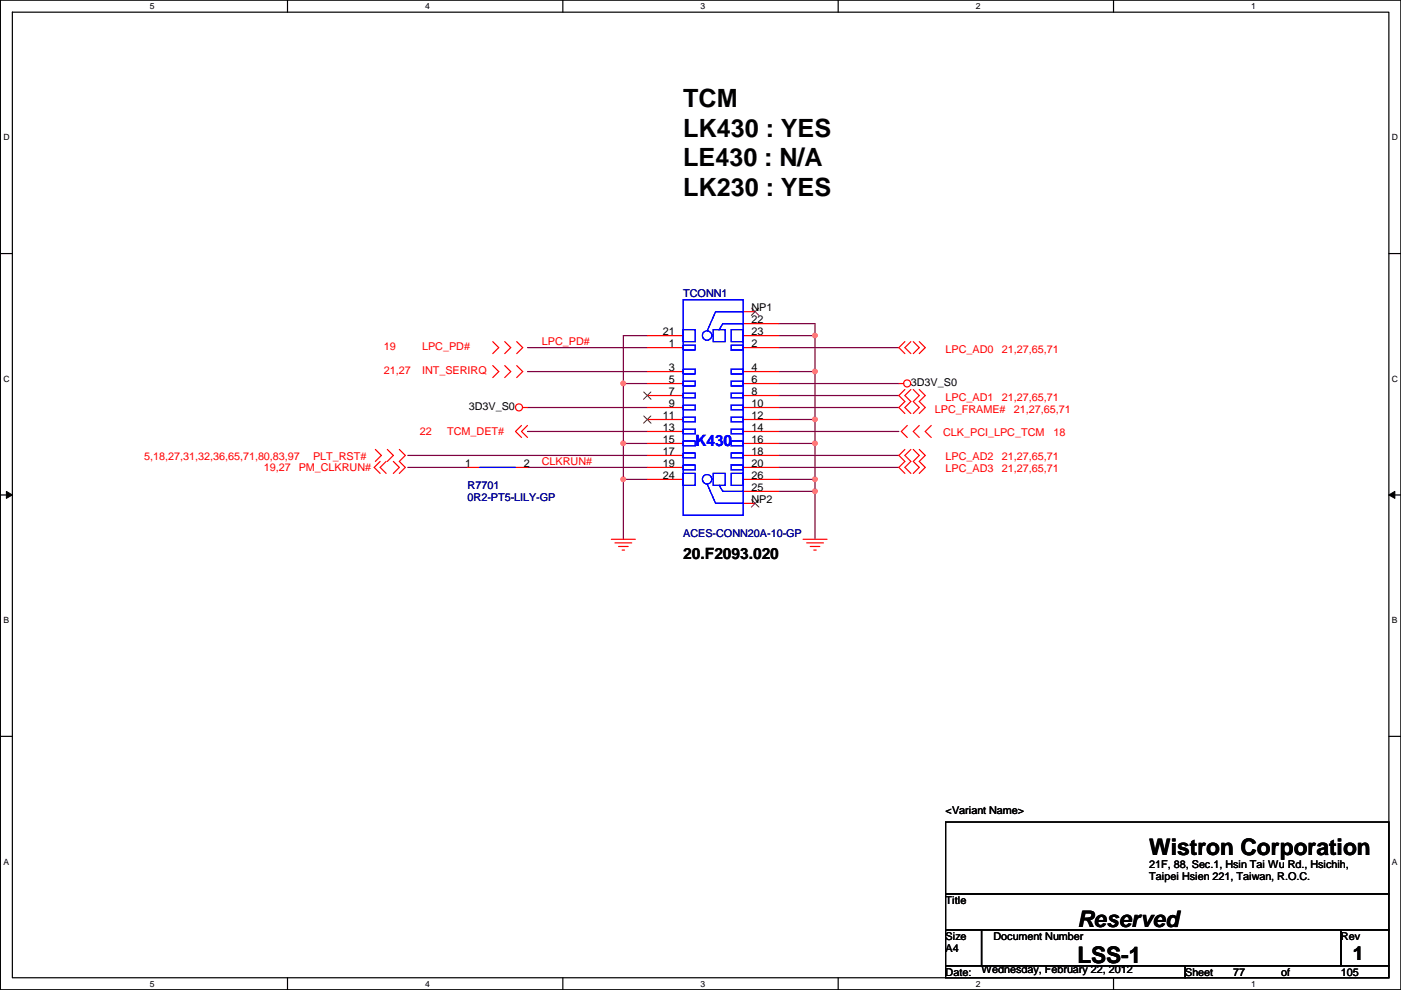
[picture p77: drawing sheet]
<svg xmlns="http://www.w3.org/2000/svg" width="297mm" height="210mm" viewBox="0 0 297 210" stroke-linecap="round" stroke-linejoin="round" font-family="sans-serif">
<defs><g id="words">
<g font-size="5.3">
<text x="144.9" y="22.7">TCM</text>
<text x="144.9" y="29">LK430 : YES</text>
<text x="144.9" y="35.3">LE430 : N/A</text>
<text x="144.9" y="41.5">LK230 : YES</text>
</g>
<g font-size="4.8">
<text x="243.7" y="181.3">Wistron Corporation</text>
<text x="228.4" y="196.5">Reserved</text>
<text x="228.4" y="204.2">LSS-1</text>
</g>
<text font-size="4.1" x="286.8" y="203.5">1</text>
<text font-size="3.3" fill="#00f" x="147.4" y="94.6">K430</text>
<text font-size="3.3" x="144.9" y="118.4">20.F2093.020</text>
<g font-size="2.3" fill="#000080">
<text x="144.9" y="63.1">TCONN1</text>
<text x="99.1" y="103.7">R7701</text>
<text x="99.1" y="106.3">0R2-PT5-LILY-GP</text>
<text x="144.9" y="113.9">ACES-CONN20A-10-GP</text>
</g>
<g font-size="2.3">
<text x="140.5" y="71.1">21</text>
<text x="159.3" y="66">NP1</text>
<text x="159.3" y="68.6">22</text>
<text x="159.3" y="71.1">23</text>
<text x="141.8" y="73.7">1</text>
<text x="159.3" y="73.7">2</text>
<text x="141.8" y="78.7">3</text>
<text x="141.8" y="81.3">5</text>
<text x="141.8" y="83.8">7</text>
<text x="159.3" y="78.7">4</text>
<text x="159.3" y="81.3">6</text>
<text x="159.3" y="83.8">8</text>
<text x="193.1" y="81.9">3D3V_S0</text>
<text x="99.4" y="87">3D3V_S0</text>
<text x="140.5" y="88.9">11</text>
<text x="141.8" y="86.4">9</text>
<text x="159.3" y="86.4">10</text>
<text x="159.3" y="88.9">12</text>
<text x="140.5" y="91.4">13</text>
<text x="140.5" y="94">15</text>
<text x="159.3" y="91.4">14</text>
<text x="159.3" y="94">16</text>
<text x="98.6" y="99.1">1</text>
<text x="111.1" y="99.1">2</text>
<text x="140.5" y="96.5">17</text>
<text x="140.5" y="99.1">19</text>
<text x="140.5" y="101.6">24</text>
<text x="159.3" y="96.5">18</text>
<text x="159.3" y="99.1">20</text>
<text x="159.3" y="101.6">26</text>
<text x="159.3" y="106.7">NP2</text>
<text x="159.3" y="104.1">25</text>
<text x="200.5" y="172.6">&lt;Variant Name&gt;</text>
<text x="243.7" y="184">21F, 88, Sec.1, Hsin Tai Wu Rd., Hsichih,</text>
<text x="200.5" y="191.6">Title</text>
<text x="243.7" y="186.6">Taipei Hsien 221, Taiwan, R.O.C.</text>
<text x="200.5" y="201.8">A4</text>
<text x="200.5" y="199.2">Size</text>
<text x="210.6" y="199.2">Document Number</text>
<text x="284.3" y="199.2">Rev</text>
<text x="200.5" y="206.8">Date:</text>
<text x="208.1" y="206.3">Wednesday, February 22, 2012</text>
<text x="251.3" y="206.8">Sheet</text>
<text x="261.4" y="206.8">77</text>
<text x="271.6" y="206.8">of</text>
<text x="284.3" y="206.8">105</text>
</g>
<g font-size="2.3" fill="#f00">
<text x="81.4" y="74.3">19</text>
<text x="89.5" y="74.3">LPC_PD#</text>
<text x="114.9" y="73.2">LPC_PD#</text>
<text x="200.5" y="74.8">LPC_AD0</text>
<text x="212.4" y="74.8">21,27,65,71</text>
<text x="81.4" y="79.3">21,27</text>
<text x="89.5" y="79.3">INT_SERIRQ</text>
<text x="198.2" y="87.5">LPC_FRAME#</text>
<text x="200.5" y="84.9">LPC_AD1</text>
<text x="212.4" y="84.9">21,27,65,71</text>
<text x="215" y="87.5">21,27,65,71</text>
<text x="89" y="92.3">22</text>
<text x="94.8" y="92.3">TCM_DET#</text>
<text x="200" y="92.5">CLK_PCI_LPC_TCM</text>
<text x="223.3" y="92.5">18</text>
<text x="30.6" y="97.6">5,18,27,31,32,36,65,71,80,83,97</text>
<text x="56" y="99.9">19,27</text>
<text x="63.3" y="99.9">PM_CLKRUN#</text>
<text x="66.4" y="97.6">PLT_RST#</text>
<text x="114.9" y="98.6">CLKRUN#</text>
<text x="200.5" y="97.6">LPC_AD2</text>
<text x="200.5" y="100.2">LPC_AD3</text>
<text x="212.4" y="97.6">21,27,65,71</text>
<text x="212.4" y="100.2">21,27,65,71</text>
</g>
<g font-size="1.8">
<text x="31.8" y="1.9">5</text>
<text x="90.1" y="1.9">4</text>
<text x="148.5" y="1.9">3</text>
<text x="206.9" y="1.9">2</text>
<text x="265.3" y="1.9">1</text>
<text x=".7" y="29.8">D</text>
<text x="295.1" y="29.8">D</text>
<text x=".7" y="80.9">C</text>
<text x="295.1" y="80.9">C</text>
<text x=".7" y="132.1">B</text>
<text x="295.1" y="132.1">B</text>
<text x=".7" y="183.3">A</text>
<text x="295.1" y="183.3">A</text>
<text x="31.8" y="209.2">5</text>
<text x="90.1" y="209.2">4</text>
<text x="148.5" y="209.2">3</text>
<text x="206.9" y="209.2">2</text>
<text x="265.3" y="209.2">1</text>
</g>
</g></defs>
<path d="M.1 0h296.9v209.8h-296.9zM2.6 2.6h291.9v204.7h-291.9z" fill="none" stroke="#000" stroke-width=".25"/>
<g fill="#fff">
<path d="M31.8 .3h1v2h-1z"/>
<path d="M31.8 207.6h1v1.9h-1z"/>
</g>
<path d="M61 0v2.6M61 207.3v2.5" fill="none" stroke="#000" stroke-width=".25"/>
<g fill="#fff">
<path d="M90.1 .3h1v2h-1z"/>
<path d="M90.1 207.6h1v1.9h-1z"/>
</g>
<path d="M119.3 0v2.6M119.3 207.3v2.5" fill="none" stroke="#000" stroke-width=".25"/>
<g fill="#fff">
<path d="M148.5 .3h1v2h-1z"/>
<path d="M148.5 207.6h1v1.9h-1z"/>
</g>
<path d="M177.7 0v2.6M177.7 207.3v2.5" fill="none" stroke="#000" stroke-width=".25"/>
<g fill="#fff">
<path d="M206.9 .3h1v2h-1z"/>
<path d="M206.9 207.6h1v1.9h-1z"/>
</g>
<path d="M236.1 0v2.6M236.1 207.3v2.5" fill="none" stroke="#000" stroke-width=".25"/>
<g fill="#fff">
<path d="M265.3 .3h.9v2h-.9z"/>
<path d="M265.3 207.6h.9v1.9h-.9z"/>
<path d="M.7 28.2h1.3v1.9h-1.3z"/>
<path d="M295.1 28.2h1.3v1.9h-1.3z"/>
<path d="M.7 79.3h1.3v2h-1.3z"/>
<path d="M295.1 79.3h1.3v2h-1.3z"/>
</g>
<path d="M.1 53.8h2.5M294.5 53.8h2.5" fill="none" stroke="#000" stroke-width=".25"/>
<g fill="#fff">
<path d="M.7 130.5h1.2v2h-1.2z"/>
<path d="M295.1 130.5h1.2v2h-1.2z"/>
</g>
<path d="M.1 104.9h2.5M294.5 104.9h2.5" fill="none" stroke="#000" stroke-width=".25"/>
<path d="M1.4 104.2l1.2 .7-1.2 .8zM294.5 104.9l1.2-.7v1.5z" fill="#000"/>
<path d="M1.4 104.2l1.2 .7-1.2 .8zM294.5 104.9l1.2-.7v1.5z" fill="none" stroke="#000" stroke-width=".21"/>
<g fill="#fff">
<path d="M.7 181.7h1.2v2h-1.2z"/>
<path d="M295.1 181.7h1.2v2h-1.2z"/>
</g>
<path d="M.1 156.1h2.5M294.5 156.1h2.5" fill="none" stroke="#000" stroke-width=".25"/>
<path d="M165.2 78.8h7.6v10.1" fill="none" stroke="#800040" stroke-width=".25"/>
<circle cx="172.8" cy="78.8" r=".49" fill="#f0f"/>
<circle cx="172.8" cy="78.8" r=".49" fill="none" stroke="#f0f" stroke-width=".25"/>
<path d="M132.2 101.6h5" fill="none" stroke="#800040" stroke-width=".25"/>
<circle cx="132.1" cy="101.6" r=".49" fill="#f0f"/>
<circle cx="132.1" cy="101.6" r=".49" fill="none" stroke="#f0f" stroke-width=".25"/>
<path d="M132.2 81.3h5M132.2 94v7.6" fill="none" stroke="#800040" stroke-width=".25"/>
<circle cx="132.1" cy="94" r=".49" fill="#f0f"/>
<circle cx="132.1" cy="94" r=".49" fill="none" stroke="#f0f" stroke-width=".25"/>
<path d="M172.8 101.6v2.6" fill="none" stroke="#800040" stroke-width=".25"/>
<circle cx="172.8" cy="101.6" r=".49" fill="#f0f"/>
<circle cx="172.8" cy="101.6" r=".49" fill="none" stroke="#f0f" stroke-width=".25"/>
<path d="M165.2 88.9h7.6v5.1" fill="none" stroke="#800040" stroke-width=".25"/>
<circle cx="172.8" cy="88.9" r=".49" fill="#f0f"/>
<circle cx="172.8" cy="88.9" r=".49" fill="none" stroke="#f0f" stroke-width=".25"/>
<path d="M132.2 71.2v22.8" fill="none" stroke="#800040" stroke-width=".25"/>
<circle cx="132.1" cy="81.3" r=".49" fill="#f0f"/>
<circle cx="132.1" cy="81.3" r=".49" fill="none" stroke="#f0f" stroke-width=".25"/>
<path d="M111.8 78.8h25.4M111.8 73.7h25.4M86.4 99.1h12.7M86.4 96.6h50.8M111.8 86.4h25.4M111.8 99.1h25.4M165.2 94h7.6v7.6" fill="none" stroke="#800040" stroke-width=".25"/>
<circle cx="172.8" cy="94" r=".49" fill="#f0f"/>
<circle cx="172.8" cy="94" r=".49" fill="none" stroke="#f0f" stroke-width=".25"/>
<path d="M132.2 94h5M165.2 96.6h25.4M165.2 83.9h25.4M165.2 99.1h25.4M165.2 86.4h25.4M165.2 91.5h25.4M132.2 101.6v12.7M165.2 101.6h7.6M172.8 104.2v10.1" fill="none" stroke="#800040" stroke-width=".25"/>
<circle cx="172.8" cy="104.2" r=".49" fill="#f0f"/>
<circle cx="172.8" cy="104.2" r=".49" fill="none" stroke="#f0f" stroke-width=".25"/>
<path d="M165.2 73.7h25.4M165.2 68.6h7.6v2.6M165.2 71.2h7.6M172.8 71.2v7.6M165.2 104.2h7.6" fill="none" stroke="#800040" stroke-width=".25"/>
<circle cx="172.8" cy="71.1" r=".49" fill="#f0f"/>
<circle cx="172.8" cy="71.1" r=".49" fill="none" stroke="#f0f" stroke-width=".25"/>
<path d="M132.2 71.2h5M111.8 91.5h25.4M165.2 81.3h25.4" fill="none" stroke="#800040" stroke-width=".25"/>
<g fill="none" stroke="#f00" stroke-width=".25">
<path d="M104.5 77.5l1.2 1.3-1.2 1.3M104.5 72.4l1.2 1.3-1.2 1.3M107 77.5l1.3 1.3-1.3 1.3M107 72.4l1.3 1.3-1.3 1.3M109.6 77.5l1.2 1.3-1.2 1.3M109.6 72.4l1.2 1.3-1.2 1.3M137.2 73.7h7.7M137.2 78.8h7.7M137.2 71.2h7.7M157.6 73.7h7.6M157.6 78.8h7.6M157.6 66.1h2.5"/>
<path d="M157.6 71.2h7.6M157.6 68.6h7.6M191.9 72.4l-1.3 1.3 1.3 1.3M193.1 72.4l-1.2 1.3 1.2 1.3M193.6 72.4l1.3 1.3-1.3 1.3M194.9 72.4l1.3 1.3-1.3 1.3M79.6 95.3l1.3 1.3-1.3 1.2M80.6 97.8l-1.3 1.3 1.3 1.3M81.9 97.8l-1.3 1.3 1.3 1.3M82.1 95.3l1.3 1.3-1.3 1.2M83.4 97.8l1.3 1.3-1.3 1.3M84.7 95.3l1.2 1.3-1.2 1.2 1.2 1.3-1.2 1.3"/>
<path d="M99.1 99.1h2.6M109.3 99.1h2.5M110.6 90.2l-1.3 1.3 1.3 1.3M110.8 86.4h1M111.8 90.2l-1.2 1.3 1.2 1.3M137.2 99.1h7.7M137.2 81.3h7.7M137.2 83.9h7.7M137.2 86.4h7.7M137.2 88.9h7.7M137.2 91.5h7.7M137.2 94h7.7"/>
<path d="M137.2 96.6h7.7M157.6 99.1h7.6M157.6 81.3h7.6M157.6 83.9h7.6M157.6 86.4h7.6M157.6 88.9h7.6M157.6 91.5h7.6M157.6 94h7.6M157.6 96.6h7.6M190.6 81.3h1M191.9 82.6l-1.3 1.3 1.3 1.2-1.3 1.3 1.3 1.3M191.9 95.3l-1.3 1.3 1.3 1.2-1.3 1.3 1.3 1.3"/>
<path d="M192.4 90.2l-1.3 1.3 1.3 1.3M193.1 82.6l-1.2 1.3 1.2 1.2-1.2 1.3 1.2 1.3M193.1 95.3l-1.2 1.3 1.2 1.2-1.2 1.3 1.2 1.3M193.6 82.6l1.3 1.3-1.3 1.2 1.3 1.3-1.3 1.3M193.6 95.3l1.3 1.3-1.3 1.2 1.3 1.3-1.3 1.3M194.9 82.6l1.3 1.3-1.3 1.2 1.3 1.3-1.3 1.3M194.9 95.3l1.3 1.3-1.3 1.2 1.3 1.3-1.3 1.3M194.9 90.2l-1.3 1.3 1.3 1.3M197.4 90.2l-1.2 1.3 1.2 1.3M129.6 114.3h5.1M130.4 115.1h3.5M131.1 115.9h2.1"/>
<path d="M131.9 116.6h.5M137.2 101.6h7.7M157.6 106.7h2.5M157.6 101.6h7.6M157.6 104.2h7.6M170.3 114.3h5M171 115.1h3.6M171.8 115.9h2M172.5 116.6h.6"/>
<circle cx="110" cy="86.4" r=".75"/>
<circle cx="192.3" cy="81.3" r=".75"/>
</g>
<path d="M200.5 174.3h94v15.2h-94zM200.5 189.5h94v7.6h-94zM200.5 197.1h7.6v7.7h-7.6zM208.1 197.1h76.2v7.7h-76.2zM284.3 197.1h10.2v7.7h-10.2zM200.5 204.8h50.8v2.5h-50.8zM251.3 204.8h43.2v2.5h-43.2z" fill="none" stroke="#000" stroke-width=".25"/>
<g fill="none" stroke="#00f" stroke-width=".25">
<path d="M144.9 73.2h2.5v1h-2.5zM144.9 78.3h2.5v1h-2.5zM144.9 69.9h2.5v2.5h-2.5zM144.9 63.5h12.7v45.8h-12.7zM151.2 69.9h2.6v2.5h-2.6zM155 73.2h2.6v1h-2.6zM155 78.3h2.6v1h-2.6zM155 69.9h2.6v2.5h-2.6zM157.6 66.1h-5.9l-1.8 4M157.6 68.6h-4.4l-.7 1.3M101.7 99.1h7.6M144.9 80.8h2.5v1h-2.5z"/>
<path d="M144.9 83.4h2.5v1h-2.5zM144.9 85.9h2.5v1h-2.5zM144.9 91h2.5v1h-2.5zM144.9 88.4h2.5v1.1h-2.5zM144.9 93.5h2.5v1h-2.5zM144.9 96.1h2.5v1h-2.5zM144.9 98.6h2.5v1h-2.5zM155 98.6h2.6v1h-2.6zM155 96.1h2.6v1h-2.6zM155 93.5h2.6v1h-2.6zM155 91h2.6v1h-2.6zM155 88.4h2.6v1.1h-2.6z"/>
<path d="M155 85.9h2.6v1h-2.6zM155 83.4h2.6v1h-2.6zM155 80.8h2.6v1h-2.6zM144.9 100.4h2.5v2.5h-2.5zM149.9 102.7l1.8 4h5.9M151.2 100.4h2.6v2.5h-2.6zM152.5 102.9l.7 1.3h4.4M155 100.4h2.6v2.5h-2.6z"/>
<circle cx="149.9" cy="71.1" r="1"/>
<circle cx="149.9" cy="101.6" r="1"/>
</g>
<path d="M159.3 65.3l1.6 1.6M160.9 65.3l-1.6 1.6M136.5 83.1l1.5 1.6M136.5 88.2l1.5 1.5M138 83.1l-1.6 1.6M138 88.2l-1.6 1.5M159.3 106l1.6 1.5M160.9 106l-1.6 1.5" fill="none" stroke="#804000" stroke-width=".21"/>
<circle cx="172.8" cy="78.8" r=".49" fill="#f0f"/>
<circle cx="172.8" cy="78.8" r=".49" fill="none" stroke="#f0f" stroke-width=".25"/>
<circle cx="132.1" cy="101.6" r=".49" fill="#f0f"/>
<circle cx="132.1" cy="101.6" r=".49" fill="none" stroke="#f0f" stroke-width=".25"/>
<circle cx="132.1" cy="94" r=".49" fill="#f0f"/>
<circle cx="132.1" cy="94" r=".49" fill="none" stroke="#f0f" stroke-width=".25"/>
<circle cx="172.8" cy="101.6" r=".49" fill="#f0f"/>
<circle cx="172.8" cy="101.6" r=".49" fill="none" stroke="#f0f" stroke-width=".25"/>
<circle cx="172.8" cy="88.9" r=".49" fill="#f0f"/>
<circle cx="172.8" cy="88.9" r=".49" fill="none" stroke="#f0f" stroke-width=".25"/>
<circle cx="132.1" cy="81.3" r=".49" fill="#f0f"/>
<circle cx="132.1" cy="81.3" r=".49" fill="none" stroke="#f0f" stroke-width=".25"/>
<circle cx="172.8" cy="94" r=".49" fill="#f0f"/>
<circle cx="172.8" cy="94" r=".49" fill="none" stroke="#f0f" stroke-width=".25"/>
<circle cx="172.8" cy="104.2" r=".49" fill="#f0f"/>
<circle cx="172.8" cy="104.2" r=".49" fill="none" stroke="#f0f" stroke-width=".25"/>
<circle cx="172.8" cy="71.1" r=".49" fill="#f0f"/>
<circle cx="172.8" cy="71.1" r=".49" fill="none" stroke="#f0f" stroke-width=".25"/>
<use href="#words"/>
</svg>
